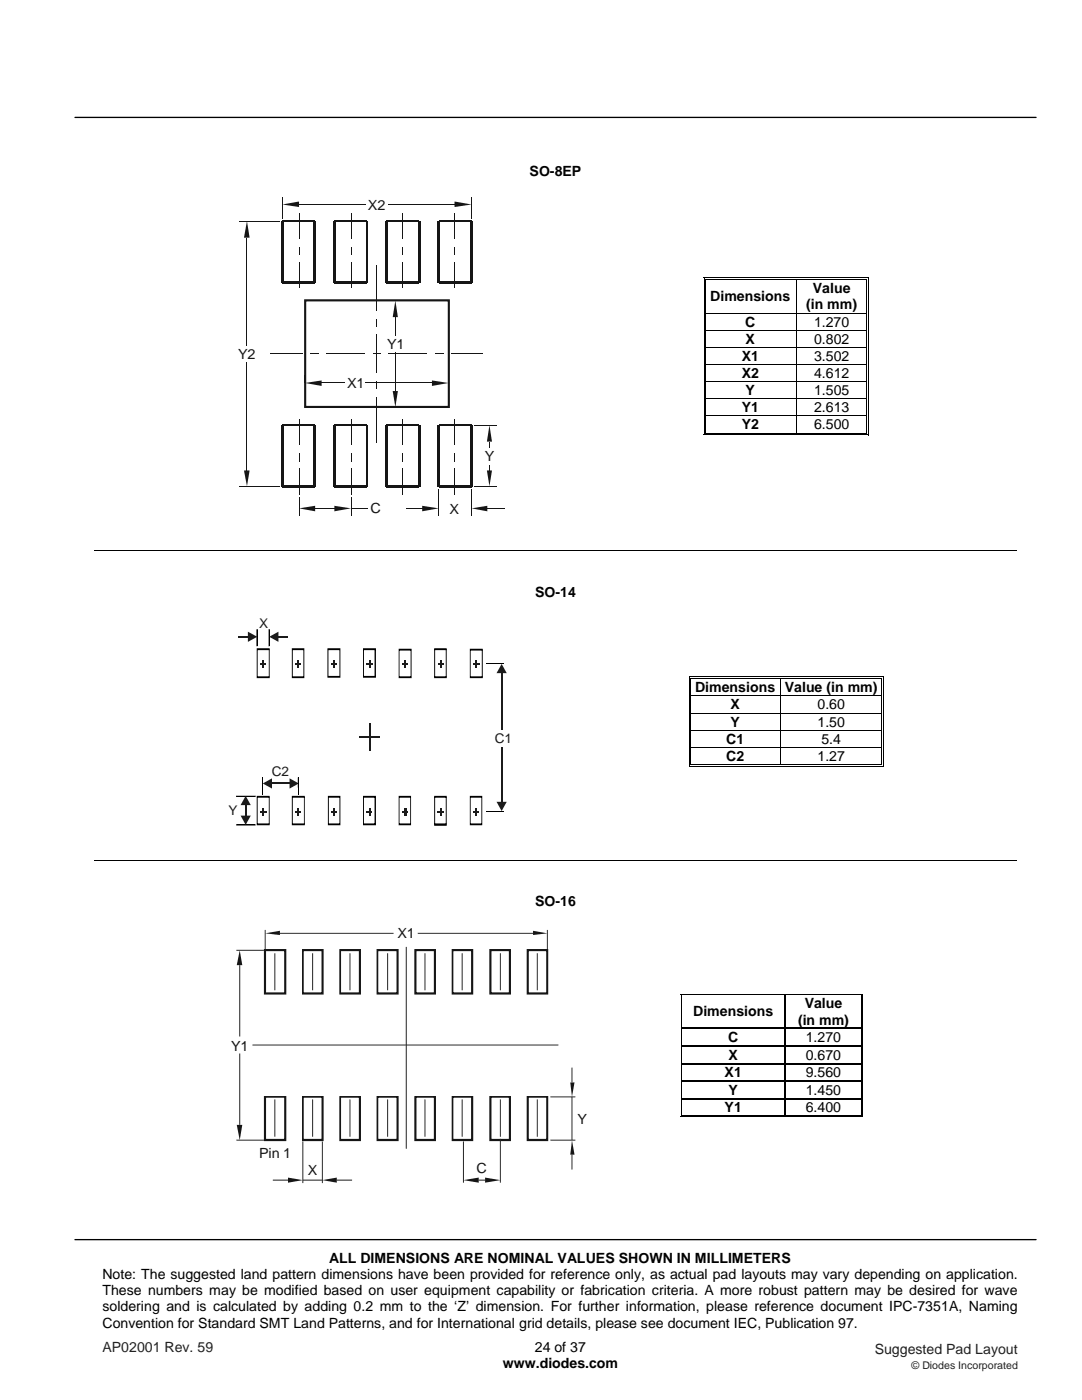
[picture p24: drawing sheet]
<svg xmlns="http://www.w3.org/2000/svg" width="216mm" height="279mm" viewBox="0 0 216 279" stroke-linecap="round" stroke-linejoin="round" font-family="sans-serif">
<defs><g id="words">
<g font-size="2.8">
<text x="105.7" y="35">SO-8EP</text>
<text x="162.2" y="58.5">Value</text>
<text x="141.7" y="60.1">Dimensions</text>
<text x="148.7" y="65.2">C</text>
<text x="160.9" y="61.7">(in mm)</text>
<text x="162.4" y="65.2">1.270</text>
<text x="148.8" y="68.6">X</text>
<text x="162.4" y="68.6">0.802</text>
<text x="148" y="72">X1</text>
<text x="148" y="75.4">X2</text>
<text x="162.4" y="72">3.502</text>
<text x="162.4" y="75.4">4.612</text>
<text x="148" y="82.3">Y1</text>
<text x="148.8" y="78.9">Y</text>
<text x="162.4" y="82.3">2.613</text>
<text x="162.4" y="78.9">1.505</text>
<text x="148" y="85.7">Y2</text>
<text x="162.4" y="85.7">6.500</text>
<text x="106.8" y="119.1">SO-14</text>
<text x="138.7" y="138.2">Dimensions</text>
<text x="145.8" y="141.6">X</text>
<text x="156.6" y="138.2">Value (in mm)</text>
<text x="163.1" y="141.6">0.60</text>
<text x="144.9" y="148.4">C1</text>
<text x="145.8" y="145">Y</text>
<text x="163.1" y="145">1.50</text>
<text x="163.9" y="148.4">5.4</text>
<text x="144.9" y="151.8">C2</text>
<text x="163.1" y="151.8">1.27</text>
<text x="106.8" y="180.8">SO-16</text>
<text x="138.3" y="202.8">Dimensions</text>
<text x="160.6" y="201.2">Value</text>
<text x="145.3" y="208">C</text>
<text x="159.2" y="204.5">(in mm)</text>
<text x="160.8" y="208">1.270</text>
<text x="144.6" y="215">X1</text>
<text x="145.4" y="211.5">X</text>
<text x="160.8" y="215">9.560</text>
<text x="160.8" y="211.5">0.670</text>
<text x="145.4" y="218.5">Y</text>
<text x="160.8" y="218.5">1.450</text>
<text x="144.6" y="222">Y1</text>
<text x="160.8" y="222">6.400</text>
<text x="65.7" y="252">ALL DIMENSIONS ARE NOMINAL VALUES SHOWN IN MILLIMETERS</text>
<text x="20.4" y="255.2">Note: The suggested land pattern dimensions have been provided for reference only, as actual pad layouts may vary depending on application.</text>
<text x="20.4" y="258.5">These numbers may be modified based on user equipment capability or fabrication criteria. A more robust pattern may be desired for wave</text>
<text x="20.4" y="261.7">soldering and is calculated by adding 0.2 mm to the ‘Z’ dimension. For further information, please reference document IPC-7351A, Naming</text>
<text x="20.4" y="265">Convention for Standard SMT Land Patterns, and for International grid details, please see document IEC, Publication 97.</text>
<text x="106.7" y="269.8">24 of 37</text>
<text x="100.3" y="273.1">www.diodes.com</text>
</g>
<g font-size="2.8" fill="#131516">
<text x="73.4" y="41.8">X2</text>
<text x="47.5" y="71.6">Y2</text>
<text x="77.3" y="69.6">Y1</text>
<text x="69.3" y="77.4">X1</text>
<text x="96.7" y="91.9">Y</text>
<text x="74" y="102.5">C</text>
<text x="89.7" y="102.6">X</text>
<text x="79.3" y="187.1">X1</text>
<text x="46.1" y="209.7">Y1</text>
<text x="115.2" y="224.2">Y</text>
<text x="51.7" y="231.1">Pin 1</text>
<text x="61.4" y="234.6">X</text>
<text x="95.1" y="234.1">C</text>
</g>
<g font-size="2.8" fill="#231f20">
<text x="20.4" y="269.8">AP02001 Rev. 59</text>
<text x="174.5" y="270.2">Suggested Pad Layout</text>
</g>
<g font-size="2.7" fill="#1f1a17">
<text x="51.7" y="125.2">X</text>
<text x="98.7" y="148.3">C1</text>
<text x="54.3" y="154.8">C2</text>
<text x="45.6" y="162.6">Y</text>
</g>
<text font-size="2.1" fill="#231f20" x="181.9" y="273.1">© Diodes Incorporated</text>
</g></defs>
<path d="M15 23.4h191.7M15 247.4h191.7" fill="none" stroke="#000" stroke-width=".26"/>
<g fill="#fff">
<path d="M140.9 55.9h17.8v6.5h-17.8z"/>
<path d="M141.4 57.5h16.7v3.3h-16.7z"/>
</g>
<path d="M140.4 55.4h.2v.5h-.2zM140.4 55.4h.5v.1h-.5zM140.7 55.7h.2v.2h-.2z" fill="#000"/>
<path d="M140.9 55.5h17.8M140.9 55.8h17.8" fill="none" stroke="#000" stroke-width=".2"/>
<path d="M140.9 55.9h17.8z" fill="#fff"/>
<g fill="#000">
<path d="M158.7 55.9h.2zM158.7 55.4h.6v.1h-.6zM158.7 55.7h.6v.2h-.6zM172.9 55.4h.5v.1h-.5zM172.9 55.7h.1v.2h-.1zM173.2 55.4h.2v.5h-.2zM140.4 62.4h.2v.2h-.2zM140.4 65.8h.2v.2h-.2zM140.4 69.2h.2v.2h-.2zM140.4 72.7h.2v.1h-.2zM140.4 76.1h.2v.1h-.2zM140.4 79.5h.2v.2h-.2z"/>
<path d="M140.7 62.4h.2v.2h-.2zM140.7 65.8h.2v.2h-.2zM140.7 69.2h.2v.2h-.2zM140.7 72.7h.2v.1h-.2zM140.7 76.1h.2v.1h-.2zM140.7 79.5h.2v.2h-.2zM172.9 62.4h.1v.2h-.1zM172.9 65.8h.1v.2h-.1zM172.9 69.2h.1v.2h-.1zM172.9 72.7h.1v.1h-.1zM172.9 76.1h.1v.1h-.1zM172.9 79.5h.1v.2h-.1z"/>
<path d="M173.2 62.4h.2v.2h-.2zM173.2 65.8h.2v.2h-.2zM173.2 69.2h.2v.2h-.2zM173.2 72.7h.2v.1h-.2zM173.2 76.1h.2v.1h-.2zM173.2 79.5h.2v.2h-.2z"/>
</g>
<g fill="none" stroke="#000" stroke-width=".2">
<path d="M140.5 55.9v6.5M140.8 55.9v6.5M158.8 55.9v6.5M159.3 55.5h13.6M159.3 55.8h13.6M173 55.9v6.5M173.3 55.9v6.5M140.5 62.6v3.2M140.5 66v3.2M140.5 69.4v3.3M140.5 72.8v3.3M140.5 76.2v3.3"/>
<path d="M140.5 79.7v3.2M140.8 62.6v3.2M140.8 66v3.2M140.8 69.4v3.3M140.8 72.8v3.3M140.8 76.2v3.3M140.8 79.7v3.2M140.9 62.5h32M140.9 65.9h32M140.9 69.3h32M140.9 72.7h32M140.9 76.2h32"/>
<path d="M140.9 79.6h32M158.8 62.6v3.2M158.8 66v3.2M158.8 69.4v3.3M158.8 72.8v3.3M158.8 76.2v3.3M158.8 79.7v3.2M173 62.6v3.2M173 66v3.2M173 69.4v3.3M173 72.8v3.3M173 76.2v3.3"/>
<path d="M173 79.7v3.2M173.3 62.6v3.2M173.3 66v3.2M173.3 69.4v3.3M173.3 72.8v3.3M173.3 76.2v3.3M173.3 79.7v3.2"/>
</g>
<g fill="#fff">
<path d="M140.9 83.1h17.8v3.2h-17.8z"/>
<path d="M141.4 83.1h16.7v3.2h-16.7z"/>
</g>
<path d="M140.4 82.9h.2v.2h-.2zM140.4 86.7h.5v.2h-.5zM140.7 82.9h.2v.2h-.2zM140.7 86.4h.2v.1h-.2zM158.7 86.4h.6v.1h-.6zM172.9 82.9h.1v.2h-.1zM172.9 86.7h.5v.2h-.5zM172.9 86.4h.1v.1h-.1zM173.2 82.9h.2v.2h-.2zM173.2 86.4h.2v.5h-.2z" fill="#000"/>
<path d="M140.5 83.1v3.8M140.8 83.1v3.3M140.9 83h32M140.9 86.8h32M140.9 86.4h17.8M158.8 83.1v3.3M159.3 86.4h13.6M173 83.1v3.3M173.3 83.1v3.3M18.8 109.9h184.1" fill="none" stroke="#000" stroke-width=".2"/>
<g fill="#fff">
<path d="M138 135.6h17.6v3.2h-17.6z"/>
<path d="M138.4 135.6h16.6v3.2h-16.6z"/>
<path d="M155.8 135.6h20v3.2h-20z"/>
<path d="M156.4 135.6h18.9v3.2h-18.9z"/>
</g>
<path d="M137.5 135h.1v.6h-.1zM137.5 135h.5v.2h-.5zM137.8 135.4h.2v.2h-.2zM137.8 135.4h.2v.1h-.2z" fill="#000"/>
<path d="M138 135.1h17.6M138 135.4h17.6" fill="none" stroke="#000" stroke-width=".2"/>
<g fill="#fff">
<path d="M138 135.5l17.6 .1z"/>
<path d="M155.8 135.5l.3 .1z"/>
</g>
<path d="M155.6 135.5l.2 .1zM155.6 135h.5v.2h-.5zM155.6 135.4h.5v.1h-.5z" fill="#000"/>
<path d="M156.1 135.1h19.7M156.1 135.4h19.7" fill="none" stroke="#000" stroke-width=".2"/>
<path d="M156.1 135.5l19.7 .1z" fill="#fff"/>
<path d="M175.8 135h.5v.2h-.5zM175.8 135.4h.2v.2h-.2zM175.8 135.4h.2v.1h-.2zM176.1 135h.2v.6h-.2z" fill="#000"/>
<path d="M137.5 135.6v3.2M137.9 135.6v3.2M155.7 135.6v3.2M175.9 135.6v3.2M176.2 135.6v3.2" fill="none" stroke="#000" stroke-width=".2"/>
<g fill="#fff">
<path d="M138 139h17.6v3.2h-17.6z"/>
<path d="M138.4 139h16.6v3.2h-16.6z"/>
<path d="M155.8 139h20v3.2h-20z"/>
<path d="M156.4 139h18.9v3.2h-18.9z"/>
</g>
<path d="M137.5 138.8h.1v.2h-.1zM137.8 138.8h.2v.2h-.2zM175.8 138.8h.2v.2h-.2zM176.1 138.8h.2v.2h-.2z" fill="#000"/>
<path d="M137.5 139v3.2M137.9 139v3.2M138 138.9h37.8M155.7 139v3.2M175.9 139v3.2M176.2 139v3.2" fill="none" stroke="#000" stroke-width=".2"/>
<g fill="#fff">
<path d="M138 142.4h17.6v3.2h-17.6z"/>
<path d="M138.4 142.4h16.6v3.2h-16.6z"/>
<path d="M155.8 142.4h20v3.2h-20z"/>
<path d="M156.4 142.4h18.9v3.2h-18.9z"/>
</g>
<path d="M137.5 142.2h.1v.2h-.1zM137.8 142.2h.2v.2h-.2zM175.8 142.2h.2v.2h-.2zM176.1 142.2h.2v.2h-.2z" fill="#000"/>
<path d="M137.5 142.4v3.2M137.9 142.4v3.2M138 142.3h37.8M155.7 142.4v3.2M175.9 142.4v3.2M176.2 142.4v3.2" fill="none" stroke="#000" stroke-width=".2"/>
<g fill="#fff">
<path d="M138 145.8h17.6v3.3h-17.6z"/>
<path d="M138.4 145.8h16.6v3.3h-16.6z"/>
<path d="M155.8 145.8h20v3.3h-20z"/>
<path d="M156.4 145.8h18.9v3.3h-18.9z"/>
</g>
<path d="M137.5 145.6h.1v.2h-.1zM137.8 145.6h.2v.2h-.2zM175.8 145.6h.2v.2h-.2zM176.1 145.6h.2v.2h-.2z" fill="#000"/>
<path d="M137.5 145.8v3.3M137.9 145.8v3.3M138 145.7h37.8M155.7 145.8v3.3M175.9 145.8v3.3M176.2 145.8v3.3" fill="none" stroke="#000" stroke-width=".2"/>
<g fill="#fff">
<path d="M138 149.2h17.6v3.3h-17.6z"/>
<path d="M138.4 149.2h16.6v3.3h-16.6z"/>
<path d="M155.8 149.2h20v3.3h-20z"/>
<path d="M156.4 149.2h18.9v3.3h-18.9z"/>
</g>
<g fill="#000">
<path d="M137.5 149.1h.1v.1h-.1zM137.5 152.8h.5v.2h-.5zM137.8 149.1h.2v.1h-.2zM137.8 152.5h.2v.2h-.2zM155.6 152.5h.5v.2h-.5zM175.8 149.1h.2v.1h-.2zM175.8 152.8h.5v.2h-.5zM175.8 152.5h.2v.2h-.2zM176.1 149.1h.2v.1h-.2zM176.1 152.5h.2v.5h-.2zM135.8 198.4l.1 .2zM135.8 198.4h.3z"/>
<path d="M136 198.5l.1 .1zM156.6 198.6h.2zM156.6 198.4h.2zM156.6 198.5l.2 .1zM171.8 198.4h.3zM171.8 198.5l.1 .1zM172 198.4l.1 .2zM135.8 205.1l.1 .3zM135.8 208.6l.1 .3zM135.8 212.1l.1 .3zM135.8 215.6l.1 .3zM135.8 219.1l.1 .3z"/>
<path d="M136 205.1l.1 .3zM136 208.6l.1 .3zM136 212.1l.1 .3zM136 215.6l.1 .3zM136 219.1l.1 .3zM156.6 205.1h.2v.3h-.2zM156.6 208.6h.2v.3h-.2zM156.6 212.1h.2v.3h-.2zM156.6 215.6h.2v.3h-.2zM156.6 219.1h.2v.3h-.2zM171.8 205.1l.1 .3zM171.8 208.6l.1 .3z"/>
<path d="M171.8 212.1l.1 .3zM171.8 215.6l.1 .3zM171.8 219.1l.1 .3zM172 205.1l.1 .3zM172 208.6l.1 .3zM172 212.1l.1 .3zM172 215.6l.1 .3zM172 219.1l.1 .3zM135.8 222.8l.3 .1zM136 222.7h.1zM171.8 222.8l.3 .1zM171.8 222.7h.1z"/>
<path d="M172 222.7l.1 .2z"/>
</g>
<g fill="none" stroke="#000" stroke-width=".2">
<path d="M137.5 149.2v3.8M137.9 149.2v3.3M138 149.2h37.8M138 152.9h37.8M138 152.6h17.6M155.7 149.2v3.3M156.1 152.6h19.7M175.9 149.2v3.3M176.2 149.2v3.3M18.8 171.7h184.1M135.9 198.6v6.5M136.1 198.6v6.5"/>
<path d="M136.1 198.4h20.5M136.1 198.6h20.5M156.8 198.4h15M156.8 198.6h15M171.9 198.6v6.5M172 198.6v6.5M135.9 205.4v3.2M135.9 208.9v3.2M135.9 212.4v3.2M135.9 215.9v3.2M135.9 219.4v3.5M136.1 205.4v3.2"/>
<path d="M136.1 208.9v3.2M136.1 212.4v3.2M136.1 215.9v3.2M136.1 219.4v3.3M171.9 205.4v3.2M171.9 208.9v3.2M171.9 212.4v3.2M171.9 215.9v3.2M171.9 219.4v3.3M172 205.4v3.2M172 208.9v3.2M172 212.4v3.2"/>
<path d="M172 215.9v3.2M172 219.4v3.3M136.1 222.9h35.7M136.1 222.7h20.5M156.8 222.7h15"/>
</g>
<g fill="none" stroke="#000" stroke-width=".25">
<path d="M156.7 198.6v6.5M136.1 205.2h20.5M136.1 208.7h20.5M136.1 212.3h20.5M136.1 215.8h20.5M136.1 219.3h20.5M156.7 205.4v3.2M156.7 208.9v3.2M156.7 212.4v3.2M156.7 215.9v3.2M156.7 219.4v3.3M156.8 205.2h15"/>
<path d="M156.8 208.7h15M156.8 212.3h15M156.8 215.8h15M156.8 219.3h15"/>
</g>
<path d="M75.1 52.9v9.2" fill="none" stroke="#131516" stroke-width=".2"/>
<path d="M75.1 63.7h.1v1.5h-.1z" fill="#131516"/>
<path d="M75.1 66.8v7.7" fill="none" stroke="#131516" stroke-width=".2"/>
<path d="M75.1 76.1h.1v1.5h-.1z" fill="#131516"/>
<path d="M54 70.6h6.4M75.1 79.1v9.2" fill="none" stroke="#131516" stroke-width=".2"/>
<path d="M62 70.5h1.6v.2h-1.6z" fill="#131516"/>
<path d="M65.1 70.6h7.7" fill="none" stroke="#131516" stroke-width=".2"/>
<path d="M74.5 70.5h1.4v.2h-1.4z" fill="#131516"/>
<path d="M77.5 70.6h7.8" fill="none" stroke="#131516" stroke-width=".2"/>
<path d="M86.9 70.5h1.6v.2h-1.6z" fill="#131516"/>
<path d="M89.9 70.6h6.4" fill="none" stroke="#131516" stroke-width=".2"/>
<path d="M60.9 59.7h28.6v.5h-28.6zM89.5 59.7h.3v.3h-.3zM89.3 60h.5v21.3h-.5zM89.5 81.3h.3v.1h-.3zM60.9 81h28.6v.4h-28.6zM60.7 81.3h.2v.1h-.2zM60.7 60h.4v21.3h-.4zM60.7 59.7h.2v.3h-.2z" fill="#131516"/>
<path d="M56.3 56.4h6.6M66.7 56.4h6.6M77.1 56.4h6.5M87.5 56.4h6.6" fill="none" stroke="#131516" stroke-width=".42"/>
<path d="M56.3 84.8h6.6M66.7 84.8h6.6M77.1 84.8h6.5M87.5 84.8h6.6" fill="none" stroke="#131516" stroke-width=".34"/>
<path d="M59.7 42.5v5.2" fill="none" stroke="#131516" stroke-width=".2"/>
<path d="M59.6 49.3h.2v1.4h-.2z" fill="#131516"/>
<path d="M59.7 52.3v5.2M70.1 42.5v5.2" fill="none" stroke="#131516" stroke-width=".2"/>
<path d="M70 49.3l.1 1.4z" fill="#131516"/>
<path d="M70.1 52.3v5.2M80.3 42.5v5.2" fill="none" stroke="#131516" stroke-width=".2"/>
<path d="M80.2 49.3h.2v1.4h-.2z" fill="#131516"/>
<path d="M80.3 52.3v5.2M90.7 42.5v5.2" fill="none" stroke="#131516" stroke-width=".2"/>
<path d="M90.7 49.3l.1 1.4z" fill="#131516"/>
<path d="M90.7 52.3v5.2M59.7 93.5v5.3" fill="none" stroke="#131516" stroke-width=".2"/>
<path d="M59.6 90.4h.2v1.6h-.2z" fill="#131516"/>
<path d="M59.7 83.7v5.1M70.1 93.5v5.3" fill="none" stroke="#131516" stroke-width=".2"/>
<path d="M70 90.4l.1 1.6z" fill="#131516"/>
<path d="M70.1 83.7v5.1M80.3 93.5v5.3" fill="none" stroke="#131516" stroke-width=".2"/>
<path d="M80.2 90.4h.2v1.6h-.2z" fill="#131516"/>
<path d="M80.3 83.7v5.1M90.7 93.5v5.3" fill="none" stroke="#131516" stroke-width=".2"/>
<path d="M90.7 90.4l.1 1.6z" fill="#131516"/>
<path d="M59.7 99.3v3.7M70.1 99.3v3.7M90.7 83.7v5.1M62.9 101.5h3.8M70 101.5h3.3" fill="none" stroke="#131516" stroke-width=".2"/>
<g fill="none" stroke="#131516" stroke-width=".42">
<path d="M56.3 44.1v12.2M62.8 44.1v12.2M66.8 44.1v12.2M77.1 44.1v12.2M87.5 44.1v12.2M94.1 44.1v12.2M56.3 84.8v12.2M56.3 97.1h6.6M62.8 84.8v12.2M66.7 97.1h6.6M66.8 84.8v12.2M77.1 97.1h6.5"/>
<path d="M77.1 84.8v12.2M87.5 84.8v12.2M87.5 97.1h6.6M94.1 84.8v12.2"/>
</g>
<path d="M56.3 44.1h6.6M66.7 44.1h6.6v12.2M77.1 44.1h6.5M87.5 44.1h6.6M73.3 84.8v12.2" fill="none" stroke="#131516" stroke-width=".34"/>
<path d="M83.7 44.1v12.2M83.7 84.8v12.2" fill="none" stroke="#131516" stroke-width=".44"/>
<g fill="#131516">
<path d="M59.7 101.5l3.2-.6v1.1z"/>
<path d="M66.7 100.9l3.3 .6-3.3 .5z"/>
</g>
<path d="M75.6 59.9h4.7M78.9 63.3v3.7M78.9 70.3v7.7M75.6 81.3h4.7" fill="none" stroke="#131516" stroke-width=".2"/>
<g fill="#131516">
<path d="M78.9 60l.5 3.3h-1z"/>
<path d="M78.4 78h1l-.5 3.3z"/>
</g>
<g fill="#131516">
<path d="M60.8 75h.1v1.4h-.1z"/>
<path d="M89.5 75l.1 1.4z"/>
</g>
<path d="M64.2 76.4h4.6M72.8 76.4h13.4" fill="none" stroke="#131516" stroke-width=".2"/>
<g fill="#131516">
<path d="M60.9 76.4l3.3-.5v1.1z"/>
<path d="M86.2 75.9l3.3 .5-3.3 .6z"/>
</g>
<path d="M87.5 97.6v5.4M94.1 97.6v5.4M81 101.5h3.2M97.2 101.5h3.4" fill="none" stroke="#131516" stroke-width=".2"/>
<g fill="#131516">
<path d="M84.2 100.9l3.3 .6-3.3 .5z"/>
<path d="M94.1 101.5l3.1-.6v1.1z"/>
</g>
<path d="M94.6 97.1h4.5M94.6 84.8h4.5" fill="none" stroke="#131516" stroke-width=".2"/>
<g fill="#131516">
<path d="M97.6 92.7h.1v1.2h-.1z"/>
<path d="M97.6 88.1h.1v1.2h-.1z"/>
</g>
<g fill="#131516">
<path d="M97.2 93.9h1l-.5 3.1z"/>
<path d="M97.7 84.8l.5 3.3h-1z"/>
</g>
<path d="M47.8 44.1h8M49.3 47.4v21.6M49.3 72.2v21.7M47.8 97.1h8" fill="none" stroke="#131516" stroke-width=".2"/>
<g fill="#131516">
<path d="M49.3 44.1l.5 3.3h-1.1z"/>
<path d="M48.7 93.9h1.1l-.5 3.1z"/>
</g>
<path d="M56.3 39.4v4.3M94.1 39.4v4.3M59.7 40.8h13.3M77.4 40.8h13.3" fill="none" stroke="#131516" stroke-width=".2"/>
<g fill="#131516">
<path d="M56.3 40.8l3.4-.6v1.1z"/>
<path d="M90.7 40.2l3.4 .6-3.4 .5z"/>
</g>
<g fill="#000">
<path d="M51.2 125.6h.2v3.3h-.2zM51.2 128.9h.2zM51.2 125.6h.2v3.3h-.2zM51.2 125.6h.2z"/>
<path d="M51.3 135h2.4v.3h-2.4zM53.7 135.2l.1 .1zM53.6 129.6h.2v5.6h-.2zM53.7 129.4l.1 .2zM51.3 129.4h2.4v.4h-2.4zM51.2 129.4l.1 .2zM51.2 129.6h.2v5.6h-.2zM51.2 135.2l.1 .1z"/>
<path d="M53.6 125.6h.2v3.3h-.2zM53.6 128.9h.2zM53.6 125.6h.2v3.3h-.2zM53.6 125.6h.2z"/>
<path d="M58.3 135h2.3v.3h-2.3zM60.6 135.2l.1 .1zM60.5 129.6h.2v5.6h-.2zM60.6 129.4l.1 .2zM58.3 129.4h2.3v.4h-2.3zM58.2 129.4l.1 .2zM58.2 129.6h.2v5.6h-.2zM58.2 135.2l.1 .1z"/>
<path d="M65.4 134.9h2.4v.4h-2.4zM67.8 135.1l.1 .2zM67.7 129.6h.2v5.5h-.2zM67.8 129.4l.1 .2zM65.4 129.4h2.4v.4h-2.4zM65.3 129.4l.1 .2zM65.3 129.6h.2v5.5h-.2zM65.3 135.1l.1 .2z"/>
<path d="M72.5 134.9h2.4v.4h-2.4zM74.9 135.1l.1 .2zM74.7 129.6h.3v5.5h-.3zM74.9 129.4l.1 .2zM72.5 129.4h2.4v.4h-2.4zM72.4 129.4l.1 .2zM72.4 129.6h.2v5.5h-.2zM72.4 135.1l.1 .2z"/>
<path d="M79.6 135h2.4v.3h-2.4zM82 135.2l.1 .1zM81.9 129.6h.2v5.6h-.2zM82 129.5l.1 .1zM79.6 129.5h2.4v.3h-2.4zM79.5 129.5l.1 .1zM79.5 129.6h.2v5.6h-.2zM79.5 135.2l.1 .1z"/>
<path d="M86.7 135h2.3v.3h-2.3zM89 135.2l.1 .1zM88.9 129.6h.2v5.6h-.2zM89 129.4l.1 .2zM86.7 129.4h2.3v.4h-2.3zM86.6 129.4l.1 .2zM86.6 129.6h.2v5.6h-.2zM86.6 135.2l.1 .1z"/>
<path d="M93.8 135h2.4v.3h-2.4zM96.2 135.2l.1 .1zM96.1 129.6h.2v5.6h-.2zM96.2 129.5l.1 .1zM93.8 129.5h2.4v.3h-2.4zM93.7 129.5l.1 .1zM93.7 129.6h.2v5.6h-.2zM93.7 135.2l.1 .1z"/>
<path d="M47.2 158.8h3.7v.2h-3.7zM50.9 158.8v.2zM47.2 158.8h3.7v.2h-3.7zM47.2 158.8v.2z"/>
<path d="M100.6 147.8l.5 .1zM101.1 147.9h.1zM101 147.7h.2v.2h-.2zM101 147.7h.2zM101 147.7h.2v.2h-.2zM101.1 147.9h.1zM100.6 147.8l.5 .1z"/>
<path d="M47.2 164.5h3.7v.2h-3.7zM50.9 164.5v.2zM47.2 164.5h3.7v.2h-3.7zM47.2 164.5v.2z"/>
<path d="M51.3 164.3h2.4v.4h-2.4zM53.7 164.5l.1 .2zM53.6 159h.2v5.5h-.2zM53.7 158.8l.1 .2zM51.3 158.8h2.4v.4h-2.4zM51.2 158.8l.1 .2zM51.2 159h.2v5.5h-.2zM51.2 164.5l.1 .2z"/>
<path d="M58.3 164.3h2.4v.4h-2.4zM60.7 164.5l.1 .2zM60.6 159h.2v5.5h-.2zM60.7 158.8l.1 .2zM58.3 158.8h2.4v.4h-2.4zM58.2 158.8l.1 .2zM58.2 159h.2v5.5h-.2zM58.2 164.5l.1 .2z"/>
<path d="M65.5 164.3h2.3v.4h-2.3zM67.8 164.5l.1 .2zM67.7 159h.2v5.5h-.2zM67.8 158.8l.1 .2zM65.5 158.8h2.3v.4h-2.3zM65.4 158.8l.1 .2zM65.4 159h.2v5.5h-.2zM65.4 164.5l.1 .2z"/>
<path d="M72.5 164.3h2.3v.4h-2.3zM74.8 164.5h.2v.2h-.2zM74.7 159h.3v5.5h-.3zM74.8 158.8h.2v.2h-.2zM72.5 158.8h2.3v.4h-2.3zM72.4 158.8l.1 .2zM72.4 159h.2v5.5h-.2zM72.4 164.5l.1 .2z"/>
<path d="M79.6 164.3h2.3v.4h-2.3zM81.9 164.5l.1 .2zM81.9 159h.1v5.5h-.1zM81.9 158.8l.1 .2zM79.6 158.8h2.3v.4h-2.3zM79.5 158.8l.1 .2zM79.5 159h.2v5.5h-.2zM79.5 164.5l.1 .2z"/>
<path d="M86.7 164.3h2.3v.5h-2.3zM89 164.5l.1 .3zM88.9 159h.2v5.5h-.2zM89 158.8l.1 .2zM86.7 158.8h2.3v.4h-2.3zM86.6 158.8l.1 .2zM86.6 159h.2v5.5h-.2zM86.6 164.5l.1 .3z"/>
<path d="M93.8 164.3h2.3v.4h-2.3zM96.1 164.5l.1 .2zM96.1 159h.1v5.5h-.1zM96.1 158.8l.1 .2zM93.8 158.8h2.3v.4h-2.3zM93.7 158.8l.1 .2zM93.7 159h.2v5.5h-.2zM93.7 164.5l.1 .2z"/>
</g>
<path d="M47.6 127.1h2.1" fill="none" stroke="#1f1a17" stroke-width=".38"/>
<path d="M49.5 126.1l1.8 1-1.8 1v-2l1.8 1z" fill-rule="evenodd" fill="#1f1a17"/>
<path d="M55.4 127.1h2" fill="none" stroke="#1f1a17" stroke-width=".38"/>
<g fill="#1f1a17">
<path d="M53.7 127.1l1.9-1v2z" fill-rule="evenodd"/>
<path d="M52.4 156.4l1.9-1.1v2.1l-1.9-1 1.9-1.1z" fill-rule="evenodd"/>
</g>
<path d="M54.2 156.4h3.8" fill="none" stroke="#1f1a17" stroke-width=".38"/>
<g fill="#1f1a17">
<path d="M57.8 155.3l1.8 1.1-1.8 1v-2.1l1.8 1.1z" fill-rule="evenodd"/>
<path d="M48 162.8h2l-1 1.8z" fill-rule="evenodd"/>
</g>
<path d="M49 160.6v2.4" fill="none" stroke="#1f1a17" stroke-width=".36"/>
<g fill="#1f1a17">
<path d="M49 158.8l1 1.9h-2z" fill-rule="evenodd"/>
<path d="M99.1 160h2l-1 1.9z" fill-rule="evenodd"/>
</g>
<path d="M100.1 134.2v26" fill="none" stroke="#1f1a17" stroke-width=".36"/>
<path d="M100.1 132.5l1 1.8h-2z" fill-rule="evenodd" fill="#1f1a17"/>
<path d="M97.8 145.8h4.7v3.3h-4.7z" fill="#fff"/>
<path d="M71.7 147h4.1M73.8 144.3v5.5" fill="none" stroke="#1f1a17" stroke-width=".36"/>
<path d="M97.1 132.5h3.5M52.4 155.1v3.5M59.5 155.2v2M59.6 155.1v3.5M97.1 162h3.5" fill="none" stroke="#000" stroke-width=".2"/>
<g fill="#1f1a17">
<path d="M52 132.3h1.1v.4h-1.1z"/>
<path d="M52.3 131.8h.4v1.5h-.4z"/>
<path d="M52 161.8h1.2v.3h-1.2z"/>
<path d="M52.3 161.2h.4v1.5h-.4z"/>
<path d="M59 161.8h1.1v.3h-1.1z"/>
<path d="M59.4 161.2h.3v1.6h-.3z"/>
<path d="M66.1 161.8h1.1v.3h-1.1z"/>
<path d="M66.4 161.2h.4v1.6h-.4z"/>
<path d="M73.2 161.8h1.1v.3h-1.1z"/>
<path d="M73.6 161.2h.3v1.6h-.3z"/>
<path d="M80.3 161.8h1.2v.3h-1.2z"/>
<path d="M80.6 161.2h.5v1.6h-.5z"/>
<path d="M87.4 161.8h1.2v.3h-1.2z"/>
<path d="M87.8 161.2h.3v1.6h-.3z"/>
<path d="M94.5 161.8h1.1v.3h-1.1z"/>
<path d="M94.8 161.2h.4v1.5h-.4z"/>
<path d="M58.9 132.3h1.2v.4h-1.2z"/>
<path d="M59.4 131.8h.3v1.5h-.3z"/>
<path d="M66.1 132.3h1.1v.4h-1.1z"/>
<path d="M66.4 131.8h.4v1.4h-.4z"/>
<path d="M73.2 132.3h1.2v.4h-1.2z"/>
<path d="M73.6 131.8h.3v1.4h-.3z"/>
<path d="M80.3 132.3h1.2v.4h-1.2z"/>
<path d="M80.6 131.8h.4v1.4h-.4z"/>
<path d="M87.4 132.3h1.1v.4h-1.1z"/>
<path d="M87.8 131.8h.3v1.5h-.3z"/>
<path d="M94.4 132.4h1.2v.4h-1.2z"/>
<path d="M94.8 131.8h.4v1.5h-.4z"/>
</g>
<path d="M47.2 189.7h5.5M47.8 192.6v14.3M47.8 210.2v14.3M47.2 227.5h5.5" fill="none" stroke="#23282b" stroke-width=".2"/>
<g fill="#131516">
<path d="M47.8 189.7l.5 2.9h-1.1z"/>
<path d="M47.2 224.5h1.1l-.5 3.1z"/>
</g>
<path d="M52.9 185.6v3.8M55.9 186.3h22.6M83.4 186.3h23M109.2 185.6v3.8M50.4 208.6h61" fill="none" stroke="#23282b" stroke-width=".2"/>
<g fill="#131516">
<path d="M106.4 185.8l2.8 .5-2.8 .3z"/>
<path d="M52.9 186.3l3-.5v.8z"/>
</g>
<g fill="none" stroke="#23282b" stroke-width=".2">
<path d="M54.8 190.2v7.4M62.4 190.2v7.4M69.8 190.2v7.4M77.3 190.2v7.4M84.8 190.2v7.4M92.2 190.2v7.4M99.8 190.2v7.4M107.2 190.2v7.4M54.8 219.4v7.5M62.4 219.4v7.5M69.8 219.4v7.5M77.3 219.4v7.5"/>
<path d="M84.8 219.4v7.5M92.2 219.4v7.5M99.8 219.4v7.5M107.2 219.4v7.5"/>
</g>
<path d="M52.7 218.9h.4v8.7h-.4zM52.7 218.7h.2v.2h-.2zM52.9 218.7h4v.4h-4zM56.9 218.7h.2v.2h-.2zM56.7 218.9h.4v8.7h-.4zM56.9 227.6h.2v.1h-.2zM52.9 227.3h4v.4h-4zM52.7 227.6h.2v.1h-.2z" fill="#131516"/>
<path d="M81.1 189v40.3" fill="none" stroke="#23282b" stroke-width=".2"/>
<g fill="#131516">
<path d="M52.7 189.7h.4v8.5h-.4zM52.7 198.2h.2v.3h-.2zM52.9 198.1h4v.4h-4zM56.9 198.2h.2v.3h-.2zM56.7 189.7h.4v8.5h-.4zM56.9 189.4h.2v.3h-.2zM52.9 189.4h4v.4h-4zM52.7 189.4h.2v.3h-.2z"/>
<path d="M60.3 218.9h.3v8.7h-.3zM60.3 218.7h.1v.2h-.1zM60.4 218.7h3.9v.4h-3.9zM64.3 218.7h.3v.2h-.3zM64.2 218.9h.4v8.7h-.4zM64.3 227.6h.3v.1h-.3zM60.4 227.3h3.9v.4h-3.9zM60.3 227.6h.1v.1h-.1z"/>
<path d="M60.3 189.7h.3v8.5h-.3zM60.3 198.2h.1v.3h-.1zM60.4 198.1h3.9v.4h-3.9zM64.3 198.2h.3v.3h-.3zM64.2 189.7h.4v8.5h-.4zM64.3 189.4h.3v.3h-.3zM60.4 189.4h3.9v.4h-3.9zM60.3 189.4h.1v.3h-.1z"/>
<path d="M67.7 218.9h.4v8.7h-.4zM67.7 218.7h.2v.2h-.2zM67.9 218.7h3.9v.4h-3.9zM71.8 218.7h.2v.2h-.2zM71.6 218.9h.4v8.7h-.4zM71.8 227.6h.2v.1h-.2zM67.9 227.3h3.9v.4h-3.9zM67.7 227.6h.2v.1h-.2z"/>
<path d="M67.7 189.7h.4v8.5h-.4zM67.7 198.2h.2v.3h-.2zM67.9 198.1h3.9v.4h-3.9zM71.8 198.2h.2v.3h-.2zM71.6 189.7h.4v8.5h-.4zM71.8 189.4h.2v.3h-.2zM67.9 189.4h3.9v.4h-3.9zM67.7 189.4h.2v.3h-.2z"/>
<path d="M75.1 218.9h.4v8.7h-.4zM75.1 218.7h.2v.2h-.2zM75.3 218.7h4.1v.4h-4.1zM79.4 218.7h.1v.2h-.1zM79.1 218.9h.4v8.7h-.4zM79.4 227.6h.1v.1h-.1zM75.3 227.3h4.1v.4h-4.1zM75.1 227.6h.2v.1h-.2z"/>
<path d="M75.1 189.7h.4v8.5h-.4zM75.1 198.2h.2v.3h-.2zM75.3 198.1h4.1v.4h-4.1zM79.4 198.2h.1v.3h-.1zM79.1 189.7h.4v8.5h-.4zM79.4 189.4h.1v.3h-.1zM75.3 189.4h4.1v.4h-4.1zM75.1 189.4h.2v.3h-.2z"/>
<path d="M82.7 218.9h.4v8.7h-.4zM82.7 218.7h.1v.2h-.1zM82.8 218.7h3.9v.4h-3.9zM86.7 218.7h.3v.2h-.3zM86.6 218.9h.4v8.7h-.4zM86.7 227.6h.3v.1h-.3zM82.8 227.3h3.9v.4h-3.9zM82.7 227.6h.1v.1h-.1z"/>
<path d="M82.7 189.7h.4v8.5h-.4zM82.7 198.2h.1v.3h-.1zM82.8 198.1h3.9v.4h-3.9zM86.7 198.2h.3v.3h-.3zM86.6 189.7h.4v8.5h-.4zM86.7 189.4h.3v.3h-.3zM82.8 189.4h3.9v.4h-3.9zM82.7 189.4h.1v.3h-.1z"/>
<path d="M90.1 218.9h.4v8.7h-.4zM90.1 218.7h.2v.2h-.2zM90.3 218.7h3.9v.4h-3.9zM94.2 218.7h.2v.2h-.2zM94 218.9h.4v8.7h-.4zM94.2 227.6h.2v.1h-.2zM90.3 227.3h3.9v.4h-3.9zM90.1 227.6h.2v.1h-.2z"/>
<path d="M90.1 189.7h.4v8.5h-.4zM90.1 198.2h.2v.3h-.2zM90.3 198.1h3.9v.4h-3.9zM94.2 198.2h.2v.3h-.2zM94 189.7h.4v8.5h-.4zM94.2 189.4h.2v.3h-.2zM90.3 189.4h3.9v.4h-3.9zM90.1 189.4h.2v.3h-.2z"/>
<path d="M97.6 218.9h.5v8.7h-.5zM97.6 218.7h.2v.2h-.2zM97.8 218.7h4v.4h-4zM101.8 218.7h.2v.2h-.2zM101.5 218.9h.5v8.7h-.5zM101.8 227.6h.2v.1h-.2zM97.8 227.3h4v.4h-4zM97.6 227.6h.2v.1h-.2z"/>
<path d="M97.6 189.7h.5v8.5h-.5zM97.6 198.2h.2v.3h-.2zM97.8 198.1h4v.4h-4zM101.8 198.2h.2v.3h-.2zM101.5 189.7h.5v8.5h-.5zM101.8 189.4h.2v.3h-.2zM97.8 189.4h4v.4h-4zM97.6 189.4h.2v.3h-.2z"/>
<path d="M105.1 218.9h.4v8.7h-.4zM105.1 218.7h.2v.2h-.2zM105.3 218.7h3.9v.4h-3.9zM109.2 218.7h.2v.2h-.2zM109 218.9h.4v8.7h-.4zM109.2 227.6h.2v.1h-.2zM105.3 227.3h3.9v.4h-3.9zM105.1 227.6h.2v.1h-.2z"/>
<path d="M105.1 189.7h.4v8.5h-.4zM105.1 198.2h.2v.3h-.2zM105.3 198.1h3.9v.4h-3.9zM109.2 198.2h.2v.3h-.2zM109 189.7h.4v8.5h-.4zM109.2 189.4h.2v.3h-.2zM105.3 189.4h3.9v.4h-3.9zM105.1 189.4h.2v.3h-.2z"/>
</g>
<path d="M54.4 235.5h3.1M60.4 235.5h3.9M60.4 227.8v8.3M64.3 227.8v8.3M67.2 235.5h3.1" fill="none" stroke="#23282b" stroke-width=".2"/>
<g fill="#131516">
<path d="M64.3 235.5l2.9-.5v1z"/>
<path d="M57.5 235l2.9 .5-2.9 .5z"/>
</g>
<path d="M92.5 227.8v8.2M95.5 235.5h1.3M99.8 227.3v8.7" fill="none" stroke="#23282b" stroke-width=".2"/>
<g fill="#131516">
<path d="M96.8 235l3 .5-3 .5z"/>
<path d="M92.5 235.5l3-.5v1z"/>
</g>
<path d="M109.8 218.9h5M114.1 213.1v2.9M114.1 218.9v8.6M109.8 227.5h5M114.1 230.4v3" fill="none" stroke="#23282b" stroke-width=".2"/>
<g fill="#131516">
<path d="M113.8 216h.8l-.5 2.9z"/>
<path d="M114.1 227.6l.5 2.8h-.8z"/>
</g>
<use href="#words"/>
</svg>
